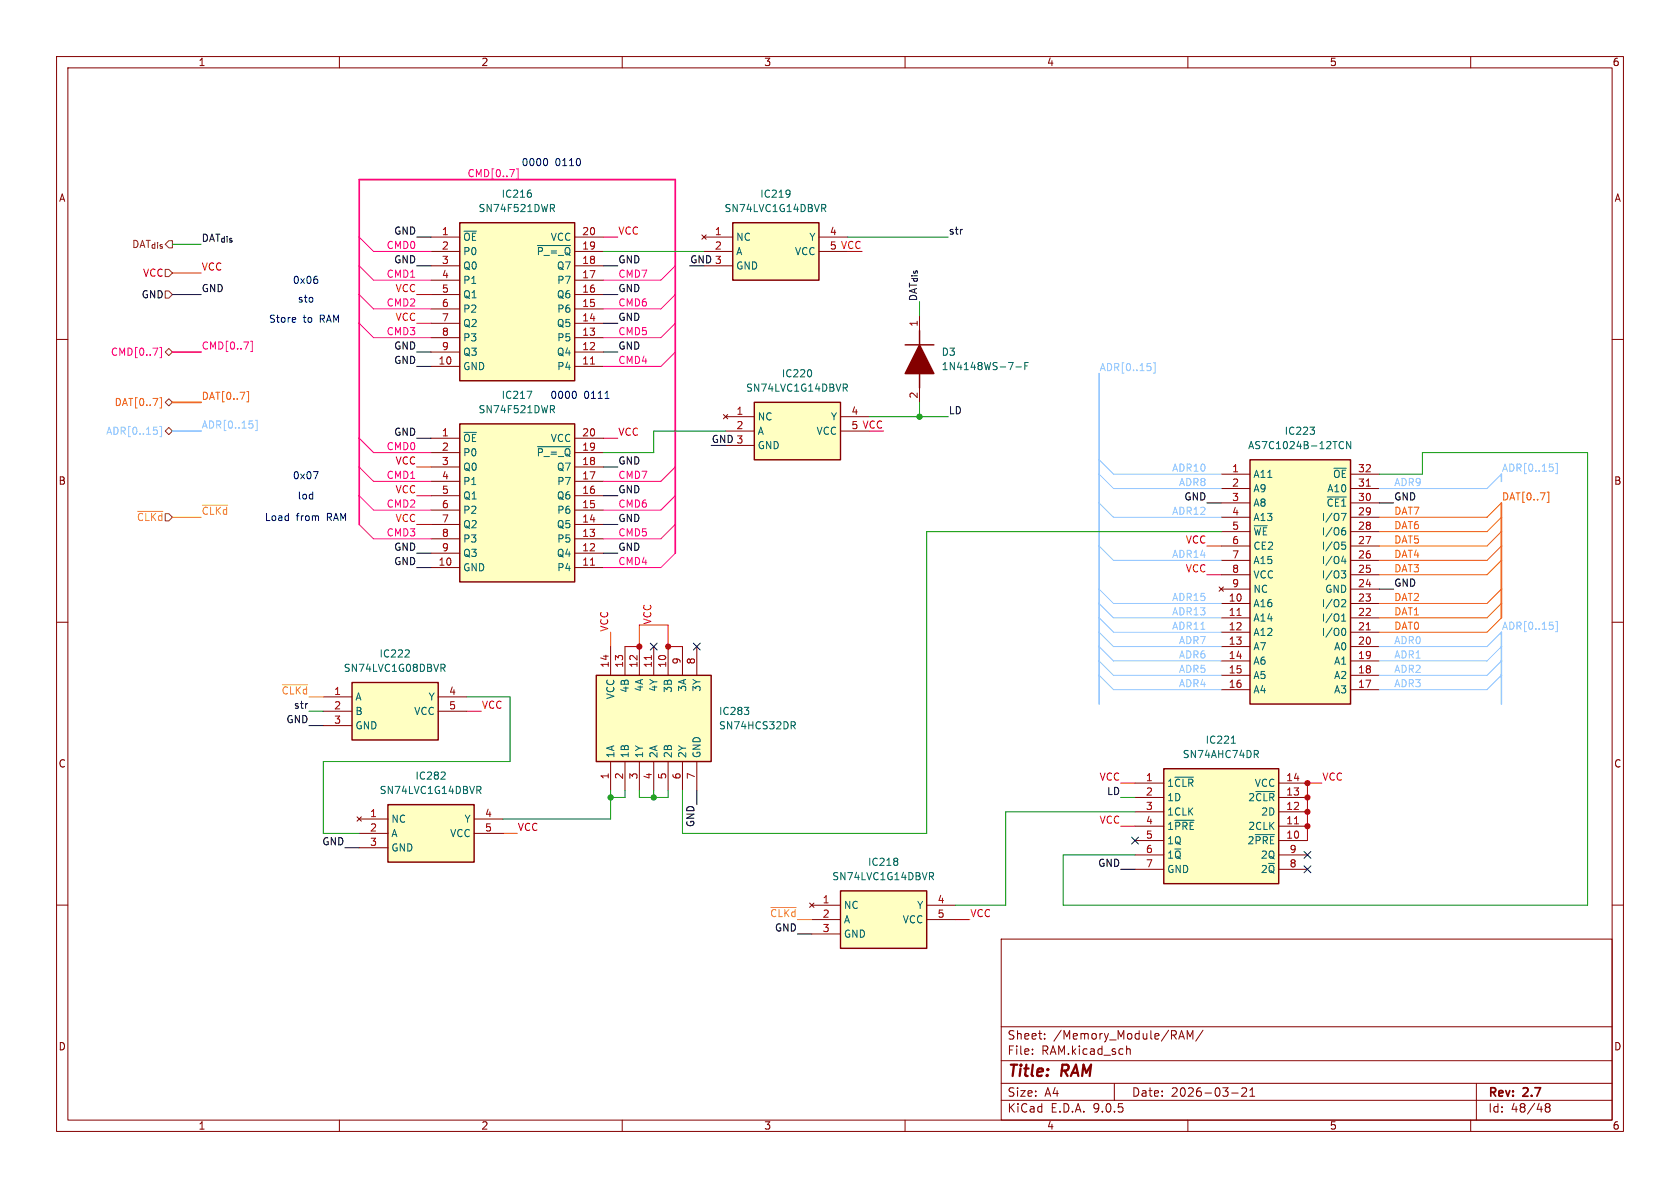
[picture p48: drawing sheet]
<svg xmlns="http://www.w3.org/2000/svg" width="297mm" height="210mm" viewBox="0 0 297 210" stroke-linecap="round" stroke-linejoin="round" font-family="sans-serif">
<defs><g id="words">
<g font-size="2.8" fill="#840000">
<text x="178" y="190.9">Title:</text>
<text x="187.7" y="190.9">RAM</text>
</g>
<g font-size="2.1" fill="#840000">
<text x="178" y="184">Sheet:</text>
<text x="186.2" y="184">/Memory_Module/RAM/</text>
<text x="178" y="186.7">File:</text>
<text x="184.1" y="186.7">RAM.kicad_sch</text>
<text x="178" y="196.9">KiCad</text>
<text x="178" y="194.1">Size:</text>
<text x="184.7" y="194.1">A4</text>
<text x="185.7" y="196.9">E.D.A.</text>
<text x="193.3" y="196.9">9.0.5</text>
<text x="200" y="194.1">Date:</text>
<text x="207" y="194.1">2026-03-21</text>
<text x="263" y="194.3">Rev:</text>
<text x="263" y="196.9">Id:</text>
<text x="267.1" y="196.9">48/48</text>
<text x="269.4" y="194.3">2.7</text>
</g>
<g font-size="1.8" fill="#840000">
<text x="35" y="11.9">1</text>
<text x="85" y="11.9">2</text>
<text x="135" y="11.9">3</text>
<text x="185" y="11.9">4</text>
<text x="235" y="11.9">5</text>
<text x="285" y="11.9">6</text>
<text x="10.3" y="35.9">A</text>
<text x="285.3" y="35.9">A</text>
<text x="10.3" y="85.9">B</text>
<text x="285.3" y="85.9">B</text>
<text x="10.3" y="135.9">C</text>
<text x="285.3" y="135.9">C</text>
<text x="10.3" y="185.9">D</text>
<text x="285.3" y="185.9">D</text>
<text x="35" y="199.9">1</text>
<text x="85" y="199.9">2</text>
<text x="135" y="199.9">3</text>
<text x="185" y="199.9">4</text>
<text x="235" y="199.9">5</text>
<text x="285" y="199.9">6</text>
</g>
<g font-size="1.8" fill="#0000c2">
<text x="92.1" y="29.6">0000</text>
<text x="98.1" y="29.6">0110</text>
<text x="51.7" y="50.4">0x06</text>
<text x="52.5" y="53.7">sto</text>
<text x="47.5" y="57.3">Store</text>
<text x="53.6" y="57.3">to</text>
<text x="56.6" y="57.3">RAM</text>
<text x="97.2" y="70.7">0000</text>
<text x="103.2" y="70.7">0111</text>
<text x="51.7" y="84.9">0x07</text>
<text x="52.5" y="88.5">lod</text>
<text x="46.7" y="92.3">Load</text>
<text x="52.4" y="92.3">from</text>
<text x="57.9" y="92.3">RAM</text>
</g>
<g font-size="1.8" fill="#ff0093">
<text x="82.5" y="31.4">CMD[0..7]</text>
<text x="68.3" y="44.1">CMD0</text>
<text x="68.3" y="49.2">CMD1</text>
<text x="109.2" y="49.2">CMD7</text>
<text x="68.3" y="54.3">CMD2</text>
<text x="68.3" y="59.3">CMD3</text>
<text x="109.2" y="59.3">CMD5</text>
<text x="109.2" y="54.3">CMD6</text>
<text x="19.5" y="63.1">CMD[0..7]</text>
<text x="35.6" y="61.9">CMD[0..7]</text>
<text x="109.2" y="64.4">CMD4</text>
<text x="68.3" y="79.7">CMD0</text>
<text x="68.3" y="84.7">CMD1</text>
<text x="68.3" y="89.8">CMD2</text>
<text x="109.2" y="84.7">CMD7</text>
<text x="109.2" y="89.8">CMD6</text>
<text x="68.3" y="94.9">CMD3</text>
<text x="109.2" y="94.9">CMD5</text>
<text x="109.2" y="100">CMD4</text>
</g>
<g font-size="1.8" fill="#006464">
<text x="88.6" y="35.2">IC216</text>
<text x="134.3" y="35.2">IC219</text>
<text x="84.5" y="37.7">SN74F521DWR</text>
<text x="128" y="37.7">SN74LVC1G14DBVR</text>
<text x="81.8" y="42.8">~{OE}</text>
<text x="81.8" y="45.3">P0</text>
<text x="81.8" y="47.9">Q0</text>
<text x="94.8" y="45.3">~{P_=_Q}</text>
<text x="97.3" y="42.8">VCC</text>
<text x="98.3" y="47.9">Q7</text>
<text x="130" y="42.8">NC</text>
<text x="130" y="45.3">A</text>
<text x="130" y="47.9">GND</text>
<text x="140.4" y="45.3">VCC</text>
<text x="143" y="42.8">Y</text>
<text x="81.8" y="50.4">P1</text>
<text x="81.8" y="52.9">Q1</text>
<text x="98.3" y="52.9">Q6</text>
<text x="98.4" y="50.4">P7</text>
<text x="81.8" y="55.5">P2</text>
<text x="81.8" y="58">Q2</text>
<text x="98.3" y="58">Q5</text>
<text x="98.4" y="55.5">P6</text>
<text x="81.8" y="60.6">P3</text>
<text x="81.8" y="63.1">Q3</text>
<text x="81.8" y="65.6">GND</text>
<text x="98.3" y="63.1">Q4</text>
<text x="98.4" y="60.6">P5</text>
<text x="98.4" y="65.6">P4</text>
<text x="166.4" y="63.1">D3</text>
<text x="166.4" y="65.6">1N4148WS-7-F</text>
<text x="88.6" y="70.7">IC217</text>
<text x="131.8" y="69.4">SN74LVC1G14DBVR</text>
<text x="138.1" y="66.9">IC220</text>
<text x="84.5" y="73.3">SN74F521DWR</text>
<text x="133.9" y="74.5">NC</text>
<text x="133.9" y="77.1">A</text>
<text x="144.3" y="77.1">VCC</text>
<text x="146.8" y="74.5">Y</text>
<text x="227" y="77.1">IC223</text>
<text x="81.8" y="78.3">~{OE}</text>
<text x="81.8" y="80.9">P0</text>
<text x="81.8" y="83.4">Q0</text>
<text x="94.8" y="80.9">~{P_=_Q}</text>
<text x="97.3" y="78.3">VCC</text>
<text x="98.3" y="83.4">Q7</text>
<text x="133.9" y="79.6">GND</text>
<text x="220.5" y="79.6">AS7C1024B-12TCN</text>
<text x="81.8" y="86">P1</text>
<text x="81.8" y="88.5">Q1</text>
<text x="98.3" y="88.5">Q6</text>
<text x="98.4" y="86">P7</text>
<text x="221.5" y="84.7">A11</text>
<text x="221.5" y="87.2">A9</text>
<text x="221.5" y="89.8">A8</text>
<text x="234.4" y="89.8">~{CE1}</text>
<text x="234.5" y="87.2">A10</text>
<text x="235.6" y="84.7">~{OE}</text>
<text x="81.8" y="91">P2</text>
<text x="81.8" y="93.6">Q2</text>
<text x="98.3" y="93.6">Q5</text>
<text x="98.4" y="91">P6</text>
<text x="221.5" y="92.3">A13</text>
<text x="221.5" y="94.8">~{WE}</text>
<text x="233.6" y="92.3">I/O7</text>
<text x="233.6" y="94.8">I/O6</text>
<text x="81.8" y="96.1">P3</text>
<text x="81.8" y="98.7">Q3</text>
<text x="81.8" y="101.2">GND</text>
<text x="98.3" y="98.7">Q4</text>
<text x="98.4" y="96.1">P5</text>
<text x="98.4" y="101.2">P4</text>
<text x="221.5" y="97.4">CE2</text>
<text x="221.5" y="99.9">A15</text>
<text x="233.6" y="97.4">I/O5</text>
<text x="233.6" y="99.9">I/O4</text>
<text x="221.5" y="102.5">VCC</text>
<text x="221.5" y="105">NC</text>
<text x="221.5" y="107.5">A16</text>
<text x="233.6" y="102.5">I/O3</text>
<text x="233.6" y="107.5">I/O2</text>
<text x="234.2" y="105">GND</text>
<text x="221.5" y="110.1">A14</text>
<text x="221.5" y="112.6">A12</text>
<text x="233.6" y="110.1">I/O1</text>
<text x="233.6" y="112.6">I/O0</text>
<text x="60.7" y="119">SN74LVC1G08DBVR</text>
<text x="67" y="116.4">IC222</text>
<text x="221.5" y="115.2">A7</text>
<text x="221.5" y="117.7">A6</text>
<text x="235.8" y="115.2">A0</text>
<text x="235.8" y="117.7">A1</text>
<text x="62.7" y="124.1">A</text>
<text x="75.7" y="124.1">Y</text>
<text x="108.8" y="123.7" transform="rotate(-90 108.8 123.7)">VCC</text>
<text x="111.4" y="122.6" transform="rotate(-90 111.4 122.6)">4B</text>
<text x="113.9" y="122.4" transform="rotate(-90 113.9 122.4)">4A</text>
<text x="116.4" y="122.4" transform="rotate(-90 116.4 122.4)">4Y</text>
<text x="119" y="122.6" transform="rotate(-90 119 122.6)">3B</text>
<text x="121.5" y="122.4" transform="rotate(-90 121.5 122.4)">3A</text>
<text x="124.1" y="122.4" transform="rotate(-90 124.1 122.4)">3Y</text>
<text x="221.5" y="120.2">A5</text>
<text x="221.5" y="122.8">A4</text>
<text x="235.8" y="120.2">A2</text>
<text x="235.8" y="122.8">A3</text>
<text x="62.7" y="126.6">B</text>
<text x="62.7" y="129.1">GND</text>
<text x="73.1" y="126.6">VCC</text>
<text x="127" y="126.6">IC283</text>
<text x="127" y="129.1">SN74HCS32DR</text>
<text x="213" y="131.7">IC221</text>
<text x="108.8" y="134.1" transform="rotate(-90 108.8 134.1)">1A</text>
<text x="111.4" y="134.1" transform="rotate(-90 111.4 134.1)">1B</text>
<text x="113.9" y="134.1" transform="rotate(-90 113.9 134.1)">1Y</text>
<text x="116.4" y="134.1" transform="rotate(-90 116.4 134.1)">2A</text>
<text x="119" y="134.1" transform="rotate(-90 119 134.1)">2B</text>
<text x="121.5" y="134.1" transform="rotate(-90 121.5 134.1)">2Y</text>
<text x="124.1" y="134.1" transform="rotate(-90 124.1 134.1)">GND</text>
<text x="209" y="134.2">SN74AHC74DR</text>
<text x="67" y="140.6">SN74LVC1G14DBVR</text>
<text x="73.3" y="138">IC282</text>
<text x="206.2" y="139.3">1~{CLR}</text>
<text x="206.2" y="141.8">1D</text>
<text x="220.6" y="141.8">2~{CLR}</text>
<text x="221.7" y="139.3">VCC</text>
<text x="69.1" y="145.6">NC</text>
<text x="69.1" y="148.2">A</text>
<text x="79.5" y="148.2">VCC</text>
<text x="82" y="145.6">Y</text>
<text x="206.2" y="144.4">1CLK</text>
<text x="206.2" y="146.9">1~{PRE}</text>
<text x="206.2" y="149.5">1Q</text>
<text x="220.5" y="149.5">2~{PRE}</text>
<text x="220.6" y="146.9">2CLK</text>
<text x="222.9" y="144.4">2D</text>
<text x="69.1" y="150.7">GND</text>
<text x="147" y="155.8">SN74LVC1G14DBVR</text>
<text x="153.4" y="153.3">IC218</text>
<text x="206.2" y="152">1~{Q}</text>
<text x="206.2" y="154.5">GND</text>
<text x="222.8" y="152">2Q</text>
<text x="222.8" y="154.5">2~{Q}</text>
<text x="149.1" y="160.9">NC</text>
<text x="162" y="160.9">Y</text>
<text x="149.1" y="163.4">A</text>
<text x="149.1" y="166">GND</text>
<text x="159.5" y="163.4">VCC</text>
</g>
<g font-size="1.8">
<text x="69.6" y="41.6">GND</text>
<text x="69.6" y="46.6">GND</text>
<text x="109.2" y="46.6">GND</text>
<text x="121.9" y="46.6">GND 3</text>
<text x="24.9" y="52.9">GND</text>
<text x="35.6" y="51.7">GND</text>
<text x="109.2" y="51.7">GND</text>
<text x="109.2" y="56.8">GND</text>
<text x="69.6" y="64.4">GND</text>
<text x="69.6" y="61.9">GND</text>
<text x="109.2" y="61.9">GND</text>
<text x="69.6" y="77.1">GND</text>
<text x="109.2" y="82.2">GND</text>
<text x="125.7" y="78.4">GND 3</text>
<text x="109.2" y="87.3">GND</text>
<text x="209.3" y="88.6">GND</text>
<text x="246.4" y="88.6">GND</text>
<text x="109.2" y="92.4">GND</text>
<text x="69.6" y="100">GND</text>
<text x="69.6" y="97.4">GND</text>
<text x="109.2" y="97.4">GND</text>
<text x="246.4" y="103.8">GND</text>
<text x="50.5" y="127.9">GND</text>
<text x="56.9" y="149.5">GND</text>
<text x="122.8" y="146.3" transform="rotate(-90 122.8 146.3)">GND</text>
<text x="194" y="153.3">GND</text>
<text x="136.9" y="164.8">GND</text>
</g>
<g font-size="1.8" fill="#a90000">
<text x="78" y="41.7">1</text>
<text x="102.8" y="41.7">20</text>
<text x="126.3" y="41.7">1</text>
<text x="146.6" y="41.7">4</text>
<text x="78" y="44.2">2</text>
<text x="78" y="46.7">3</text>
<text x="102.8" y="44.2">19</text>
<text x="102.8" y="46.7">18</text>
<text x="126.3" y="44.2">2</text>
<text x="78" y="49.3">4</text>
<text x="78" y="51.8">5</text>
<text x="102.8" y="49.3">17</text>
<text x="102.8" y="51.8">16</text>
<text x="78" y="54.4">6</text>
<text x="78" y="56.9">7</text>
<text x="78" y="59.4">8</text>
<text x="102.8" y="54.4">15</text>
<text x="102.8" y="56.9">14</text>
<text x="102.8" y="59.4">13</text>
<text x="162.3" y="57.9" transform="rotate(-90 162.3 57.9)">1</text>
<text x="77.4" y="64.5">10</text>
<text x="78" y="62">9</text>
<text x="102.8" y="62">12</text>
<text x="102.8" y="64.5">11</text>
<text x="162.3" y="70.6" transform="rotate(-90 162.3 70.6)">2</text>
<text x="78" y="77.2">1</text>
<text x="102.8" y="77.2">20</text>
<text x="130.1" y="73.4">1</text>
<text x="130.1" y="75.9">2</text>
<text x="150.4" y="73.4">4</text>
<text x="78" y="79.8">2</text>
<text x="78" y="82.3">3</text>
<text x="102.8" y="79.8">19</text>
<text x="102.8" y="82.3">18</text>
<text x="217.7" y="83.6">1</text>
<text x="240" y="83.6">32</text>
<text x="78" y="84.8">4</text>
<text x="78" y="87.4">5</text>
<text x="78" y="89.9">6</text>
<text x="102.8" y="84.8">17</text>
<text x="102.8" y="87.4">16</text>
<text x="102.8" y="89.9">15</text>
<text x="217.7" y="86.1">2</text>
<text x="217.7" y="88.6">3</text>
<text x="240" y="86.1">31</text>
<text x="240" y="88.6">30</text>
<text x="78" y="92.5">7</text>
<text x="78" y="95">8</text>
<text x="102.8" y="92.5">14</text>
<text x="102.8" y="95">13</text>
<text x="217.7" y="91.2">4</text>
<text x="217.7" y="93.7">5</text>
<text x="240" y="91.2">29</text>
<text x="240" y="93.7">28</text>
<text x="77.4" y="100.1">10</text>
<text x="78" y="97.5">9</text>
<text x="102.8" y="97.5">12</text>
<text x="102.8" y="100.1">11</text>
<text x="217.7" y="96.3">6</text>
<text x="217.7" y="98.8">7</text>
<text x="217.7" y="101.3">8</text>
<text x="240" y="96.3">27</text>
<text x="240" y="98.8">26</text>
<text x="240" y="101.3">25</text>
<text x="217.1" y="106.4">10</text>
<text x="217.7" y="103.9">9</text>
<text x="240" y="103.9">24</text>
<text x="240" y="106.4">23</text>
<text x="217.1" y="109">11</text>
<text x="217.1" y="111.5">12</text>
<text x="240" y="109">22</text>
<text x="240" y="111.5">21</text>
<text x="107.7" y="118.2" transform="rotate(-90 107.7 118.2)">14</text>
<text x="110.2" y="118.2" transform="rotate(-90 110.2 118.2)">13</text>
<text x="112.8" y="118.2" transform="rotate(-90 112.8 118.2)">12</text>
<text x="115.3" y="118.2" transform="rotate(-90 115.3 118.2)">11</text>
<text x="117.9" y="118.2" transform="rotate(-90 117.9 118.2)">10</text>
<text x="120.4" y="117.5" transform="rotate(-90 120.4 117.5)">9</text>
<text x="122.9" y="117.5" transform="rotate(-90 122.9 117.5)">8</text>
<text x="217.1" y="114">13</text>
<text x="217.1" y="116.6">14</text>
<text x="217.1" y="119.1">15</text>
<text x="240" y="114">20</text>
<text x="240" y="116.6">19</text>
<text x="240" y="119.1">18</text>
<text x="59" y="122.9">1</text>
<text x="59" y="125.5">2</text>
<text x="79.3" y="122.9">4</text>
<text x="79.3" y="125.5">5</text>
<text x="217.1" y="121.7">16</text>
<text x="240" y="121.7">17</text>
<text x="59" y="128">3</text>
<text x="107.7" y="137.9" transform="rotate(-90 107.7 137.9)">1</text>
<text x="110.2" y="137.9" transform="rotate(-90 110.2 137.9)">2</text>
<text x="112.8" y="137.9" transform="rotate(-90 112.8 137.9)">3</text>
<text x="115.3" y="137.9" transform="rotate(-90 115.3 137.9)">4</text>
<text x="117.9" y="137.9" transform="rotate(-90 117.9 137.9)">5</text>
<text x="120.4" y="137.9" transform="rotate(-90 120.4 137.9)">6</text>
<text x="122.9" y="137.9" transform="rotate(-90 122.9 137.9)">7</text>
<text x="202.5" y="138.2">1</text>
<text x="202.5" y="140.7">2</text>
<text x="202.5" y="143.3">3</text>
<text x="227.3" y="138.2">14</text>
<text x="227.3" y="140.7">13</text>
<text x="227.3" y="143.3">12</text>
<text x="65.3" y="144.5">1</text>
<text x="65.3" y="147.1">2</text>
<text x="65.3" y="149.6">3</text>
<text x="85.7" y="144.5">4</text>
<text x="85.7" y="147.1">5</text>
<text x="202.5" y="145.8">4</text>
<text x="202.5" y="148.3">5</text>
<text x="227.3" y="145.8">11</text>
<text x="227.3" y="148.3">10</text>
<text x="202.5" y="150.9">6</text>
<text x="202.5" y="153.4">7</text>
<text x="227.9" y="150.9">9</text>
<text x="227.9" y="153.4">8</text>
<text x="145.3" y="159.8">1</text>
<text x="165.7" y="159.8">4</text>
<text x="145.3" y="162.3">2</text>
<text x="145.3" y="164.8">3</text>
<text x="165.7" y="162.3">5</text>
</g>
<g font-size="1.8" fill="#ff0007">
<text x="109.2" y="41.6">VCC</text>
<text x="35.6" y="47.9">VCC</text>
<text x="146.6" y="44.2">5 VCC</text>
<text x="25.2" y="49.1">VCC</text>
<text x="69.8" y="51.7">VCC</text>
<text x="69.8" y="56.8">VCC</text>
<text x="109.2" y="77.1">VCC</text>
<text x="150.4" y="75.9">5 VCC</text>
<text x="69.8" y="82.2">VCC</text>
<text x="69.8" y="87.3">VCC</text>
<text x="69.8" y="92.4">VCC</text>
<text x="209.5" y="96.2">VCC</text>
<text x="209.5" y="101.3">VCC</text>
<text x="107.6" y="111.8" transform="rotate(-90 107.6 111.8)">VCC</text>
<text x="115.2" y="110.5" transform="rotate(-90 115.2 110.5)">VCC</text>
<text x="85.1" y="125.4">VCC</text>
<text x="194.3" y="138.1">VCC</text>
<text x="233.7" y="138.1">VCC</text>
<text x="91.4" y="147">VCC</text>
<text x="194.3" y="145.7">VCC</text>
<text x="171.4" y="162.2">VCC</text>
</g>
<g font-size="1.8" fill="#0f0f0f">
<text x="167.6" y="41.6">str</text>
<text x="35.6" y="42.8">DAT_{dis}</text>
<text x="162.2" y="53.3" transform="rotate(-90 162.2 53.3)">DAT_{dis}</text>
<text x="167.6" y="73.3">LD</text>
<text x="51.9" y="125.4">str</text>
<text x="195.6" y="140.6">LD</text>
</g>
<g font-size="1.8" fill="#725600">
<text x="23.2" y="44">DAT_{dis}</text>
<text x="24.1" y="92.3">~{CLKd}</text>
</g>
<g font-size="1.8" fill="#8fc5ff">
<text x="194.3" y="65.7">ADR[0..15]</text>
<text x="18.7" y="77.1">ADR[0..15]</text>
<text x="35.6" y="75.9">ADR[0..15]</text>
<text x="207.1" y="83.5">ADR10</text>
<text x="265.4" y="83.5">ADR[0..15]</text>
<text x="208.3" y="86">ADR8</text>
<text x="246.4" y="86">ADR9</text>
<text x="207.1" y="91.1">ADR12</text>
<text x="207.1" y="98.7">ADR14</text>
<text x="207.1" y="106.3">ADR15</text>
<text x="207.1" y="108.9">ADR13</text>
<text x="207.1" y="111.4">ADR11</text>
<text x="208.3" y="114">ADR7</text>
<text x="246.4" y="114">ADR0</text>
<text x="265.4" y="111.4">ADR[0..15]</text>
<text x="208.3" y="119">ADR5</text>
<text x="208.3" y="116.5">ADR6</text>
<text x="246.4" y="119">ADR2</text>
<text x="246.4" y="116.5">ADR1</text>
<text x="208.3" y="121.6">ADR4</text>
<text x="246.4" y="121.6">ADR3</text>
</g>
<g font-size="1.8" fill="#ff6400">
<text x="20.2" y="72">DAT[0..7]</text>
<text x="35.6" y="70.8">DAT[0..7]</text>
<text x="265.4" y="88.6">DAT[0..7]</text>
<text x="246.4" y="91.1">DAT7</text>
<text x="246.4" y="93.6">DAT6</text>
<text x="246.4" y="96.2">DAT5</text>
<text x="246.4" y="101.3">DAT3</text>
<text x="246.4" y="98.7">DAT4</text>
<text x="246.4" y="106.3">DAT2</text>
<text x="246.4" y="111.4">DAT0</text>
<text x="246.4" y="108.9">DAT1</text>
</g>
<g font-size="1.8" fill="#ffba00">
<text x="35.6" y="91.1">~{CLKd}</text>
<text x="49.7" y="122.8">~{CLKd}</text>
<text x="136" y="162.2">~{CLKd}</text>
</g>
</g></defs>
<g fill="none" stroke="#840000" stroke-width=".18">
<path d="M10 10h277v190h-277zM12 12h273v186h-273zM60 10v2M110 10v2M160 10v2M210 10v2M260 10v2M10 60h2M285 60h2M10 110h2M285 110h2M10 160h2"/>
<path d="M177 166h108v32h-108zM285 160h2M60 198v2M110 198v2M160 198v2M177 194.5h108M177 191.5h108M177 187.5h108M177 181.5h108M182.5 186.3v.1M182.5 185.5v.1M184.7 183.6v.1"/>
<path d="M184.7 182.8v.1M197 191.5v3M199.2 185.5l.2-.1 .3 .1 .1 .9M208.5 183.3h.7M208.9 182.2l.5 1.5M209.9 183.7v-1.5l.5 1.1 .5-1.1v1.5M210 198v2M212.7 182.1l-1.3 2M217.7 193.2h1.2M219.5 192.4l.6-.1 .2 .1 .1 .3-.9 1.1h.9M221 193.8h.8M221 192.7l.4-.4v1.5"/>
<path d="M260 198v2M261 191.5v6.5M273.5 195.7l-.3-.2 .3-.4 .4 .1 .1 .2-.3 .3M273.5 195.7l-.3 .3v.5l.3 .1 .4-.1 .1-.2v-.4l-.3-.2M273.5 195.7h.2"/>
</g>
<path d="M68.6 142.2h15.2v10.2h-15.2z" fill="#ffffc2"/>
<path d="M68.6 142.2h15.2v10.2h-15.2z" fill="none" stroke="#840000" stroke-width=".25"/>
<path d="M63.1 144.4l.8 .8M63.5 144.8h5.1M63.5 147.3h5.1M63.5 149.9h5.1M63.9 144.4l-.8 .8M83.8 144.8h5.1M83.8 147.3h5.1" fill="none" stroke="#840000" stroke-width=".18"/>
<path d="M78.6 136.5l.1 .2-.1 .3-.7 .7h.8M84.3 139h.5l.2 .3-.1 .3-.6 .1M84.6 139.7l.4 .6" fill="none" stroke="#006464" stroke-width=".18"/>
<path d="M148.6 157.5h15.2v10.1h-15.2z" fill="#ffffc2"/>
<path d="M148.6 157.5h15.2v10.1h-15.2z" fill="none" stroke="#840000" stroke-width=".25"/>
<path d="M143.1 159.6l.8 .8M143.9 159.6l-.8 .8M143.5 160h5.1M143.5 162.6h5.1M143.5 165.1h5.1M163.8 160h5.1M163.8 162.6h5.1" fill="none" stroke="#840000" stroke-width=".18"/>
<path d="M158.6 151.8l.1 .2-.1 .2M158.6 152.3l.1 .2-.1 .4M164.3 154.2h.5l.2 .3-.1 .4h-.6M164.6 154.9l.4 .6" fill="none" stroke="#006464" stroke-width=".18"/>
<path d="M81.3 39.4h20.3v27.9h-20.3z" fill="#ffffc2"/>
<path d="M81.3 39.4h20.3v27.9h-20.3zM162.6 58.4v2.6M160 61h5.1M162.6 66v2.6" fill="none" stroke="#840000" stroke-width=".25"/>
<g fill="none" stroke="#840000" stroke-width=".18">
<path d="M76.2 41.9h5.1M76.2 44.5h5.1M76.2 47h5.1M76.2 49.5h5.1M76.2 52.1h5.1M76.2 54.6h5.1M76.2 57.2h5.1M76.2 59.7h5.1M101.6 41.9h5.1M101.6 44.5h5.1M101.6 47h5.1M101.6 49.5h5.1"/>
<path d="M101.6 52.1h5.1M101.6 54.6h5.1M101.6 57.2h5.1M101.6 59.7h5.1M162.6 55.9v2.5M76.2 62.2h5.1M76.2 64.8h5.1M101.6 62.2h5.1M101.6 64.8h5.1M162.6 68.6v2.5"/>
</g>
<path d="M93.8 34.1l.1 .2-.1 .5M97.3 36.1h.5l.2 .3-.1 .3-.6 .1M97.6 36.8l.4 .6M95 43.4h5.9M179.6 64.9h1M181.2 64.7h.4M181.8 64.1h-.6v1.2" fill="none" stroke="#006464" stroke-width=".18"/>
<path d="M104.4 64.4h.7" fill="none" stroke="#a90000" stroke-width=".18"/>
<path d="M162.6 61l2.5 5h-5.1z" fill="#840000" stroke="#840000" stroke-width=".25"/>
<path d="M133.3 71.1h15.3v10.2h-15.3z" fill="#ffffc2"/>
<path d="M133.3 71.1h15.3v10.2h-15.3z" fill="none" stroke="#840000" stroke-width=".25"/>
<path d="M127.9 73.3l.8 .7M128.3 73.7h5M128.3 76.2h5M128.3 78.7h5M128.7 73.3l-.8 .7M148.6 73.7h5.1M148.6 76.2h5.1" fill="none" stroke="#840000" stroke-width=".18"/>
<path d="M143.4 65.5l.1 .3-.1 .7M149.1 67.9h.5l.2 .2-.1 .4-.6 .1M149.4 68.6l.4 .6" fill="none" stroke="#006464" stroke-width=".18"/>
<path d="M129.5 39.4h15.3v10.1h-15.3z" fill="#ffffc2"/>
<path d="M129.5 39.4h15.3v10.1h-15.3z" fill="none" stroke="#840000" stroke-width=".25"/>
<path d="M124.1 41.5l.7 .8M124.5 41.9h5M124.5 44.5h5M124.5 47h5M124.8 41.5l-.7 .8M144.8 41.9h5.1M144.8 44.5h5.1" fill="none" stroke="#840000" stroke-width=".18"/>
<path d="M139.5 33.7h.1a1.07 1.07 0 0 1-.1 1M139.7 34.1l-.2 .2M145.3 36.1h.4l.3 .3-.1 .3-.6 .1M145.6 36.8l.4 .6" fill="none" stroke="#006464" stroke-width=".18"/>
<path d="M62.2 120.7h15.3v10.1h-15.3z" fill="#ffffc2"/>
<path d="M62.2 120.7h15.3v10.1h-15.3z" fill="none" stroke="#840000" stroke-width=".25"/>
<path d="M57.1 123.2h5.1M57.1 125.7h5.1M57.1 128.3h5.1M77.5 123.2h5M77.5 125.7h5" fill="none" stroke="#840000" stroke-width=".18"/>
<path d="M72.2 114.9l.2 .2-.1 .3-.7 .7h.8M78 117.4h.4l.3 .3-.1 .3-.6 .1M78.3 118.1l.4 .6" fill="none" stroke="#006464" stroke-width=".18"/>
<path d="M81.3 74.9h20.3v28h-20.3z" fill="#ffffc2"/>
<path d="M81.3 74.9h20.3v28h-20.3z" fill="none" stroke="#840000" stroke-width=".25"/>
<g fill="none" stroke="#840000" stroke-width=".18">
<path d="M76.2 77.5h5.1M101.6 77.5h5.1M76.2 80h5.1M76.2 82.6h5.1M76.2 85.1h5.1M76.2 87.6h5.1M76.2 90.2h5.1M76.2 92.7h5.1M76.2 95.3h5.1M76.2 97.8h5.1M101.6 80h5.1M101.6 82.6h5.1"/>
<path d="M101.6 85.1h5.1M101.6 87.6h5.1M101.6 90.2h5.1M101.6 92.7h5.1M101.6 95.3h5.1M101.6 97.8h5.1M76.2 100.3h5.1M101.6 100.3h5.1"/>
</g>
<path d="M93.2 69.2h.8l-.5 1.2M95 79h5.9M97.3 71.7h.5l.2 .2-.1 .4-.6 .1M97.6 72.4l.4 .6" fill="none" stroke="#006464" stroke-width=".18"/>
<path d="M104.4 99.9h.7" fill="none" stroke="#a90000" stroke-width=".18"/>
<path d="M221 81.3h17.8v43.2h-17.8z" fill="#ffffc2"/>
<path d="M221 81.3h17.8v43.2h-17.8z" fill="none" stroke="#840000" stroke-width=".25"/>
<g fill="none" stroke="#840000" stroke-width=".18">
<path d="M215.9 83.8h5.1M215.9 86.4h5.1M215.9 88.9h5.1M215.9 91.4h5.1M215.9 94h5.1M215.9 96.5h5.1M215.9 99.1h5.1M238.8 83.8h5M238.8 86.4h5M238.8 88.9h5M238.8 91.4h5M238.8 94h5"/>
<path d="M238.8 96.5h5M238.8 99.1h5M215.5 103.8l.8 .7M215.9 101.6h5.1M215.9 104.1h5.1M215.9 106.7h5.1M215.9 109.2h5.1M215.9 111.8h5.1M215.9 114.3h5.1M215.9 116.8h5.1M215.9 119.4h5.1M216.3 103.8l-.8 .7"/>
<path d="M238.8 101.6h5M238.8 104.1h5M238.8 106.7h5M238.8 109.2h5M238.8 111.8h5M238.8 114.3h5M238.8 116.8h5M238.8 119.4h5M215.9 121.9h5.1M238.8 121.9h5"/>
</g>
<path d="M241.5 85.9h.8M218.7 108.8h.7M241.5 111.3h.8" fill="none" stroke="#a90000" stroke-width=".18"/>
<g fill="none" stroke="#006464" stroke-width=".18">
<path d="M231.6 75.5h.8l-.4 .5M232.3 76.1l.1 .1-.1 .5M236.9 79.1l.3 .2 .3-.1M237.5 78.2l-.3-.2-.3 .2M238.8 78v1.3l-.7-1.3v1.3M234.7 87.9h3.3M237.1 90.7h.9l-.6 1.3M237.2 95.8h.6M237.4 96.3h.3l.2 .3-.1 .4-.4 .1M237.4 93.8h.3l.2 .2-.1 .4-.4 .2M237.5 98.3l-.3 .9h.8M237.8 93.3l-.4 .1"/>
<path d="M237.8 98.8v.8M237.1 100.9h.8l-.4 .5 .3 .1 .1 .4-.2 .3h-.4M237.2 109.8h.7M237.2 108.9l.3-.4v1.3M237.4 106l.4 .1 .1 .3-.8 .9h.8M237.4 111.1h.1a.68 .68 0 0 1 .4 .6 .68 .68 0 0 1-.4 .6h-.1"/>
</g>
<path d="M205.7 135.9h20.4v20.3h-20.4z" fill="#ffffc2"/>
<path d="M205.7 135.9h20.4v20.3h-20.4z" fill="none" stroke="#840000" stroke-width=".25"/>
<g fill="none" stroke="#840000" stroke-width=".18">
<path d="M200.7 138.4h5M226.1 138.4h5M200.7 141h5M200.7 143.5h5M200.7 146.1h5M200.7 148.6h5M200.7 151.1h5M200.7 153.7h5M226.1 141h5M226.1 143.5h5M226.1 146.1h5M226.1 148.6h5"/>
<path d="M226.1 151.1h5M226.1 153.7h5"/>
</g>
<path d="M207.7 137.4h3.3M217.7 131.4h.7M217.9 130.3l.1-.2v1.3M222 139.9h3.3M222 133.3l.5 .6M222.2 132.7l.3 .2-.1 .3-.2 .1M207.7 145h3.4M221.9 147.5h3.4" fill="none" stroke="#006464" stroke-width=".18"/>
<path d="M228.8 145.6h.8" fill="none" stroke="#a90000" stroke-width=".18"/>
<path d="M105.4 119.4h20.3v15.2h-20.3z" fill="#ffffc2"/>
<path d="M105.4 119.4h20.3v15.2h-20.3z" fill="none" stroke="#840000" stroke-width=".25"/>
<g fill="none" stroke="#840000" stroke-width=".18">
<path d="M107.9 114.3v5.1M110.5 114.3v5.1M113 114.3v5.1M115.6 114.3v5.1M118.1 114.3v5.1M120.6 114.3v5.1M123.2 114.3v5.1M107.9 134.6v5.1M110.5 134.6v5.1M113 134.6v5.1M115.6 134.6v5.1M118.1 134.6v5.1"/>
<path d="M120.6 134.6v5.1M123.2 134.6v5.1"/>
</g>
<path d="M115.2 115.9v.7" fill="none" stroke="#a90000" stroke-width=".18"/>
<path d="M131.6 125h.8l-.5 .5M132.3 125.6l.1 .2-.1 .4M139.9 127.6h.5l.2 .2-.1 .4h-.6M140.2 128.2l.4 .6" fill="none" stroke="#006464" stroke-width=".18"/>
<g fill="none" stroke="#ff0093" stroke-width=".18">
<path d="M91.3 29.8h.3v1.9h-.3M63.5 57.2l2.5 2.5h10.2M63.5 52.1l2.5 2.5h10.2M63.5 47l2.5 2.5h10.2M63.5 41.9l2.5 2.6h10.2M119.4 57.2l-2.6 2.5h-10.1M119.4 52.1l-2.6 2.5h-10.1M119.4 47l-2.6 2.5h-10.1M28.3 61.4h.3v1.8h-.3M44.3 60.3h.3v1.8h-.3M63.5 77.5l2.5 2.5h10.2M119.4 62.2l-2.6 2.6h-10.1"/>
<path d="M63.5 82.6l2.5 2.5h10.2M63.5 92.7l2.5 2.6h10.2M63.5 87.6l2.5 2.6h10.2M119.4 82.6l-2.6 2.5h-10.1M119.4 92.7l-2.6 2.6h-10.1M119.4 87.6l-2.6 2.6h-10.1M119.4 97.8l-2.6 2.5h-10.1"/>
</g>
<path d="M29.2 47.6h.6l.7 .7-.7 .6h-.6zM29.2 51.4h.6l.7 .7-.7 .6h-.6zM29.2 62.2l.6-.6 .7 .6-.7 .7zM29.2 71.1l.6-.6 .7 .6-.7 .7zM29.2 76.2l.6-.6 .7 .6-.7 .6z" fill="none" stroke="#725600" stroke-width=".18"/>
<path d="M24.3 90.4h4.5M30.5 91.4h5.1M35.8 89.3h4.5M49.9 121.1h4.5M54.6 123.2h2.5M136.3 160.4h4.4M141 162.6h2.5" fill="none" stroke="#ffba00" stroke-width=".18"/>
<path d="M28.3 70.3h.3v1.8h-.3M43.6 69.2h.3v1.8h-.3M265.4 88.9l-2.5 2.5h-19.1M265.4 99.1l-2.5 2.5h-19.1M265.4 91.4l-2.5 2.6h-19.1M265.4 96.5l-2.5 2.6h-19.1M265.4 94l-2.5 2.5h-19.1M273.5 87h.3v1.8h-.3M265.4 106.7l-2.5 2.5h-19.1M265.4 104.1l-2.5 2.6h-19.1M265.4 109.2l-2.5 2.6h-19.1" fill="none" stroke="#ff6400" stroke-width=".18"/>
<g fill="none" stroke="#8fc5ff" stroke-width=".18">
<path d="M27.8 76.1v.6M28.3 75.4h.3v1.8h-.3M44.7 75v.6M45.2 74.3h.3v1.8h-.3M203.4 64.9v.5M203.9 64.1h.3v1.9h-.3M194.3 83.8l2.5 2.6h19.1M194.3 81.3l2.5 2.5h19.1M194.3 88.9l2.5 2.5h19.1M194.3 96.5l2.5 2.6h19.1M265.4 83.8l-2.5 2.6h-19.1M274.5 82.6v.6"/>
<path d="M275 81.9h.3v1.8h-.3M194.3 116.8l2.5 2.6h19.1M194.3 111.8l2.5 2.5h19.1M194.3 119.4l2.5 2.5h19.1M194.3 114.3l2.5 2.5h19.1M194.3 109.2l2.5 2.6h19.1M194.3 104.1l2.5 2.6h19.1M194.3 106.7l2.5 2.5h19.1M265.4 116.8l-2.5 2.6h-19.1M265.4 111.8l-2.5 2.5h-19.1M265.4 119.4l-2.5 2.5h-19.1M265.4 114.3l-2.5 2.5h-19.1"/>
<path d="M274.5 110.6v.5M275 109.9h.3v1.8h-.3"/>
</g>
<path d="M30.5 62.2h5.1M63.5 92.7v-60.9h55.9v66" fill="none" stroke="#ff0093" stroke-width=".3"/>
<path d="M30.5 71.1h5.1M265.4 88.9v20.3" fill="none" stroke="#ff6400" stroke-width=".3"/>
<path d="M30.5 76.2h5.1M194.3 66v58.5M265.4 83.8v1.3M265.4 111.8v12.7" fill="none" stroke="#8fc5ff" stroke-width=".3"/>
<g fill="none" stroke="#009600" stroke-width=".18">
<path d="M30.5 43.2h5.1M106.7 44.5h17.8M149.9 41.9h17.7M162.6 53.3v2.6M128.3 76.2h-12.7v3.8h-8.9M153.7 73.7h13.9M162.6 71.1v2.6M215.9 94h-52.1v53.3h-43.2v-7.6M243.8 83.8h7.7v-3.8h29.2v80h-92.7v-8.9h12.7M54.6 125.7h2.5M82.5 123.2h7.7v11.4h-33.1v12.7h6.4M107.9 139.7v5.1h-19"/>
<path d="M110.5 139.7v1.3h-2.6M113 139.7v1.3h5.1v-1.3M115.6 139.7v1.3M198.1 141h2.6M200.7 143.5h-22.9v16.5h-8.9"/>
</g>
<g fill="none" stroke="#ff0007" stroke-width=".18">
<path d="M30.5 48.3h5.1M73.7 57.2h2.5M73.7 52.1h2.5M106.7 41.9h2.5M106.7 77.5h2.5M73.7 82.6h2.5M73.7 92.7h2.5M73.7 87.6h2.5M213.4 96.5h2.5M107.9 111.8v2.5M110.5 114.3h2.5v-3.8h5.1v3.8h2.5M213.4 101.6h2.5"/>
<path d="M82.5 125.7h2.6M198.1 138.4h2.6M233.7 138.4h-2.6v10.2M88.9 147.3h2.5M198.1 146.1h2.6M168.9 162.6h2.5"/>
</g>
<g fill="none" stroke="#000" stroke-width=".18">
<path d="M30.5 52.1h5.1M73.7 47h2.5M73.7 41.9h2.5M106.7 57.2h2.5M106.7 52.1h2.5M106.7 47h2.5M73.7 62.2h2.5M73.7 77.5h2.5M73.7 64.8h2.5M106.7 62.2h2.5M73.7 97.8h2.5M106.7 82.6h2.5"/>
<path d="M106.7 97.8h2.5M106.7 87.6h2.5M106.7 92.7h2.5M213.4 88.9h2.5M243.8 88.9h2.6M73.7 100.3h2.5M243.8 104.1h2.6M54.6 128.3h2.5M123.2 139.7v2.5M61 149.9h2.5M198.1 153.7h2.6M141 165.1h2.5"/>
</g>
<path d="M115 113.7l1.2 1.2M116.2 113.7l-1.2 1.2M122.6 113.7l1.2 1.2M123.8 113.7l-1.2 1.2M200.1 148l1.2 1.2M201.3 148l-1.2 1.2M230.5 150.5l1.2 1.2M230.5 153.1l1.2 1.2M231.7 150.5l-1.2 1.2M231.7 153.1l-1.2 1.2" fill="none" stroke="#000084" stroke-width=".18"/>
<path d="M96.5 28a.79 .79 0 0 1 0 1.3M102.6 28.3v.7M52.2 56.2l.1 .2-.6 .1M55.8 48.8h.3M55.9 49.3l.3 .3v.3l-.3 .2M101.6 69.2a.79 .79 0 0 1 0 1.2M107 70.4h.7M55.4 83.4h.8l-.5 1.2" fill="none" stroke="#0000c2" stroke-width=".18"/>
<g fill="#009600" stroke="#009600" stroke-width=".18">
<circle cx="162.6" cy="73.7" r=".46"/>
<circle cx="115.6" cy="141" r=".46"/>
<circle cx="107.9" cy="141" r=".46"/>
</g>
<g fill="#ff0007" stroke="#ff0007" stroke-width=".18">
<circle cx="113" cy="114.3" r=".46"/>
<circle cx="118.1" cy="114.3" r=".46"/>
<circle cx="231.1" cy="138.4" r=".46"/>
<circle cx="231.1" cy="141" r=".46"/>
<circle cx="231.1" cy="146.1" r=".46"/>
<circle cx="231.1" cy="143.5" r=".46"/>
</g>
<use href="#words"/>
</svg>
